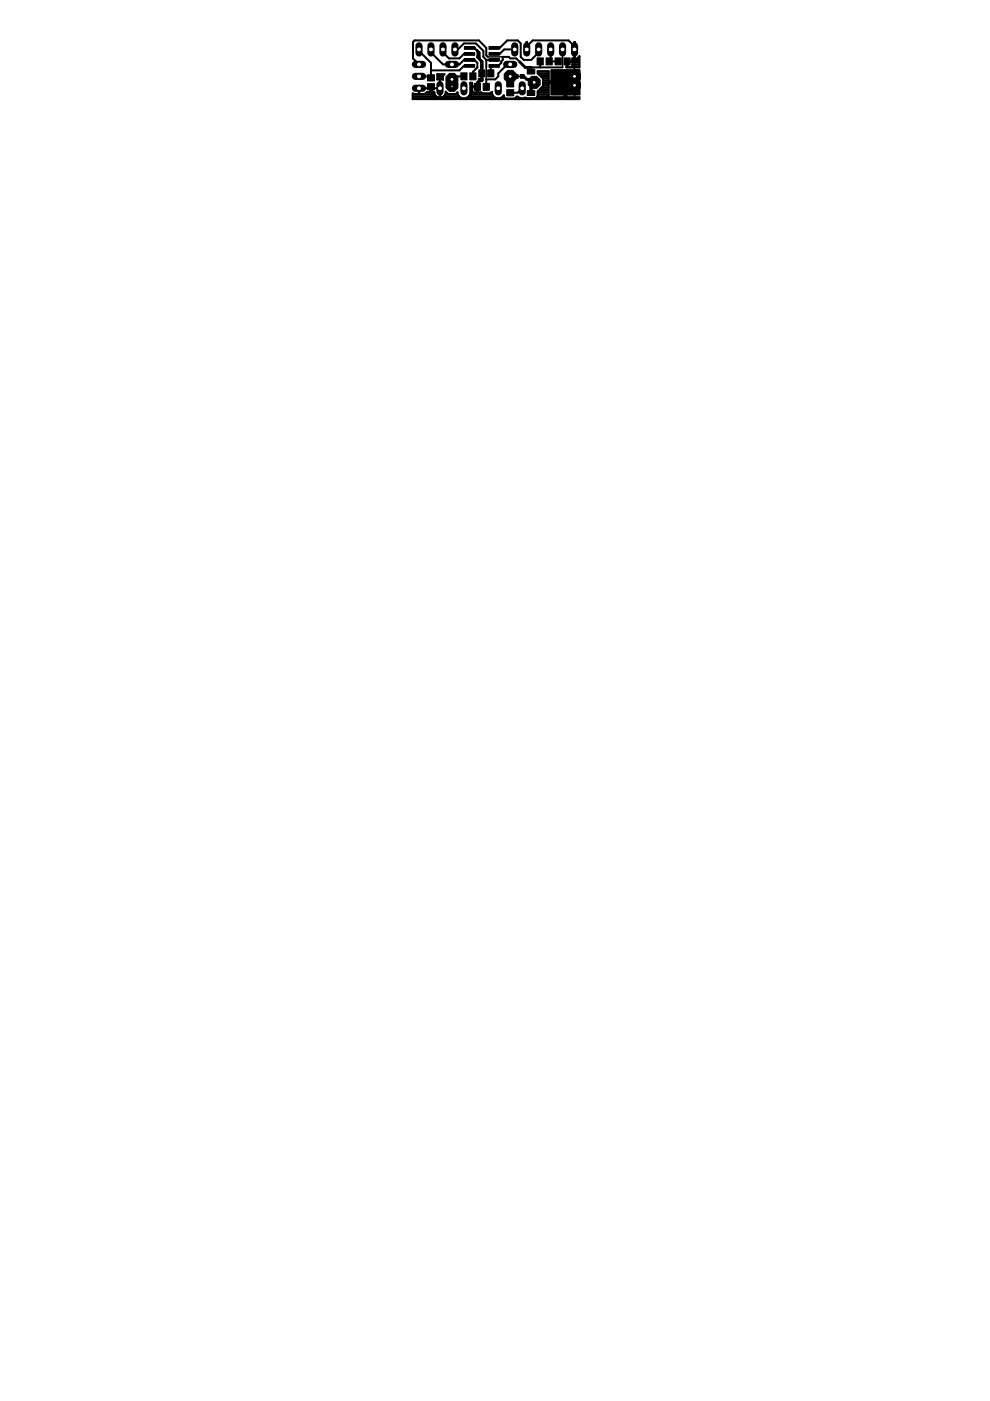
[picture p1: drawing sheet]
<svg xmlns="http://www.w3.org/2000/svg" width="210mm" height="297mm" viewBox="0 0 210 297" stroke-linecap="round" stroke-linejoin="round" font-family="sans-serif">
<g fill="#000" stroke="#000" stroke-width=".21">
<path d="M90.6 17.7h1.5v1.3h-1.5zM90.6 15.9h1.5v1.3h-1.5zM97.7 15.5h1.3v1.4h-1.3zM98.4 13.7h2.2v.6h-2.2zM98.4 12.4h2.2v.6h-2.2zM98.4 11.1h2.2v.6h-2.2zM98.4 9.9h2.2v.6h-2.2zM99.6 15.5h1.3v1.4h-1.3zM100.6 17.7h1.3v1.5h-1.3zM101.5 14.8h1.3v1.5h-1.3zM102.4 17.7h1.4v1.5h-1.4zM103.4 14.8h1.3v1.5h-1.3z"/>
<path d="M103.7 13.7h2.2v.6h-2.2zM103.7 12.4h2.2v.6h-2.2zM103.7 11.1h2.2v.6h-2.2zM103.7 9.9h2.2v.6h-2.2zM107.4 19h1.5v1.3h-1.5zM107.4 17.1h1.5v1.3h-1.5zM109.1 15.8h.8v.8h-.8zM110.3 15.8h.8v.8h-.8zM111.8 19.2h1.6v1h-1.6zM111.8 14.7h1.6v1h-1.6zM113.9 12.3h1.3v1.5h-1.3zM115.8 12.3h1.3v1.5h-1.3z"/>
<path d="M117.7 12.3h1.3v1.5h-1.3zM119.6 12.3h1.3v1.5h-1.3zM116.8 14.8h6.2v5.4h-6.2z"/>
</g>
<g fill="#000" stroke="#000" stroke-width=".42">
<path d="M87.5 19.8v1.2zM87.6 8.9v3.5zM87.6 12.4l1.2 1.3zM87.5 19.8l.3 .1zM87.9 8.6l-.3 .3zM88.8 18.8v1.1zM87.8 19.9h1zM88.8 10.5v.3zM88.9 18.8v1.1zM88.9 19.9h1zM89.9 19.9l.4-.2zM90.3 19.7l.3-.2z"/>
<path d="M91.2 18.5v1zM90.6 19.5h.6zM88.8 18.7h2.6zM91.4 18.7h1.9zM88.8 10.8l2.6 2.5zM91.4 13.3v.7zM88.8 16.2h2.6zM91.4 16.2v.3zM91.4 14.9v1.3zM91.4 14v.9zM91.4 10.5v.6zM91.5 18.5v1z"/>
<path d="M91.2 18.5h.3zM91.2 19.3h.3zM91.2 18.9h.3zM91.4 18.7h.3zM91.7 18.7v1.3zM92.1 19.5v.2zM91.5 19.5h.6zM90.4 19.7h1.7zM92.7 15.7v1.2zM92.7 16.9l.3-.2zM93 16.7h.2zM93.2 16.7v2z"/>
<path d="M93.2 18.8v1.9zM93.3 16.7h.2zM93.3 16.7v2zM93.5 16.7l.4 .2zM91.4 11.1l2.5 2.6zM93.9 10.5v.6zM93.9 16v.9zM93.9 16l.4-.3zM92.7 16.7h1.2zM92.7 16.3h1.2zM92.7 15.9h1.4zM92.7 15.7h1.6z"/>
<path d="M94.5 19.4v.3zM94.5 19.7l-.2 .5zM94.5 19.7h.2zM94.5 19.4l.5 .6zM93.9 11.1l1.3 1.3zM95.8 16.8l.7-.6zM95.8 16.8v1.3zM93.9 13.7h1.9zM96.5 16.2h1.9zM95 20h1.6zM97 19.6v.1zM97 19.6l-.4 .4z"/>
<path d="M96.5 10.5h.6zM91.4 14.9h6zM95.8 13.7h1.6zM95.2 12.4h2.2zM98.4 14l-1 .9zM98.4 12.7l-1 1zM98.4 9.2l-1.3 1.3zM98.4 11.4l-1 1zM99.5 10.2h1.2zM98.4 14h1.2zM98.4 12.7h1.2zM98.4 11.4h1.2z"/>
<path d="M99.7 17.5v.2zM99.7 17.7v2zM99.7 19.7l-.2 .6zM100.1 18.5v.8zM100.1 18.5h1zM100.1 17.5v.8zM99.7 17.5h.4zM99.7 19.3h.4zM99.7 18.9h.4zM99.7 18.5h.4zM99.7 18.2h.4zM99.7 17.8h.4z"/>
<path d="M100.3 15.2l.9-.9zM100.3 15.2v1zM100.1 19.3l.3 .3zM99.6 10.2h1zM99.6 12.7h1zM98.4 9.2h2.5zM101.1 10.7l.1 .1zM101.1 18.3h.2zM101.1 17.5v.8zM101.1 18.5v1.1zM100.4 19.6h.7zM101.1 18.3v.2z"/>
<path d="M100.1 18.3h1zM101.2 10.8l.1 .2zM101.2 12.1v.1zM101.1 10.7h.1zM101.2 17.8v.6zM100.6 12.7l.6 .6zM101.2 13.3v1zM101.2 12.2l.5 .5zM101.1 17.5l.2-.1zM101.3 11v.9zM101.3 11.9l-.1 .2zM101.3 17.4v.9z"/>
<path d="M101.3 18.5v1.1zM101.1 18.5h.2zM101.1 19.3h.2zM101.1 18.9h.2zM101.1 18.2h.2zM101.1 17.8h.2zM101.5 17.2h.5zM101.5 16.8v.3zM101.5 17.1v.1zM101.5 11.1v1.3zM100.6 10.2l.9 .9zM87.9 8.6h13.6z"/>
<path d="M101.3 11h.3zM101.7 12.7l.2 .2zM101.7 11.9v.3zM101.7 11.1v.8zM101.1 10.6l.6 .5zM101.2 12.2h.5zM101.3 11.8h.4zM101.3 11.4h.4zM101.7 12.2l.1 .3zM101.6 12.6h.2zM101.9 17.1l-.7 .7zM101.9 12.9l.1 .3z"/>
<path d="M102 13.2v.9zM102 14.1v.3zM102 14.4v1zM102 15.4h.3zM102 15.7v1.1zM101.5 16.8h.5zM101.3 19.6h.7zM102.1 17.1h.2zM99.7 19.7h2.4zM102.2 13v4.1zM101.5 12.4l.7 .6zM101.9 17.1h.3z"/>
<path d="M101.9 12.9h.3zM102.3 14.4v1zM102.3 15.7v1.1zM102 15.7h.3zM102 16.7h.3zM102 16.3h.3zM102 15.9h.3zM102 15.2h.3zM102 14.8h.3zM102 14.4h.3zM102.3 13v1.4zM101.8 12.5l.5 .5z"/>
<path d="M102.3 16.8v.2zM101.5 17h.8zM102 14.1h.3zM102 13.7h.3zM102 13.3h.3zM102.1 19.7l.2 .1zM100.9 9.2l1.6 1.6zM102.5 10.8v1.3zM103.1 10.2v1.5zM101.5 8.6l1.6 1.6zM102.5 12.1l.6 .6zM103.1 12.7h1.6z"/>
<path d="M103.1 16.8v1.6zM103.1 12.7v1.6zM103.1 11.7l.3 .4zM102.3 19.8h1.6zM104.1 14v1.6zM103.9 19.8l.2-.1zM104.3 19.5l-.2 .2zM104.3 19.5v.2zM104.1 19.7h.2zM104.1 14h.6zM104.7 12.7h.3zM103.1 16.8h1.9z"/>
<path d="M104.7 14h.9zM105.6 15.6v.6zM105.6 16.2l-.6 .6zM104.7 11.4h1.3zM104.7 10.2h1.3zM106.3 13.3l-.7 .7zM106.3 13v.3zM106.6 12.1v.6zM106.6 12.7l-.3 .3zM106.9 10.5l-.9 .9zM107.5 8.6l-1.5 1.6zM107.5 13.7l-1.9 1.9z"/>
<path d="M106.6 12.1h1.3zM107.9 12.1l.3 .3zM108.2 16.5v.3zM108.2 16.2v.3zM108.2 16.5v1.3zM107.5 13.7h.7zM106.9 10.5h2.2zM108.2 12.4h1.3zM107.5 8.6h2.3zM109.8 19.7l.9-1zM108.2 19.7h1.6zM109.5 12.4l.6 .6z"/>
<path d="M110.4 9.2v2.9zM109.8 8.6l.6 .6zM110.4 12.1l.6 .6zM111.6 8.9v1.5zM111.7 9.8v.7zM111.7 8.9v1.5zM112.6 12.7l1.6-1.6zM111 12.7h1.6zM112.9 8.6l-1.2 1.2zM114 15.1v.5zM114 19.3v1zM114 15.6l1.1 1.1z"/>
<path d="M114.2 10.5v.6zM114 15.1h.4zM112.6 14.3h1.9zM114.5 13v1.3zM115.1 16.7v1.5zM115.1 18.2l-1.1 1.1zM116.3 17.7h3.4zM116.3 15.1v2.2zM114.4 15.1h1.9zM114 19.7h2.3zM114.1 19.3h2.2zM114.5 18.9h1.8z"/>
<path d="M114.8 18.5h1.5zM115.1 18.2h1.2zM115.1 17.8h1.2zM115.1 17h1.2zM115.1 16.7h1.2zM114.7 16.3h1.6zM114.4 15.9h1.9zM114 15.5h2.3zM114 15.2h2.3zM116.8 10.5v2.5zM116.4 13h.4zM116.8 13h1.5z"/>
<path d="M114.5 14.3h4.8zM119.3 10.5v1.2zM119.7 17.7v2.9zM119.7 17.3v.4zM116.3 17.3h3.4zM115.1 17.4h4.6zM119.7 17.7h.4zM119.7 19.7h.4zM119.7 19.3h.4zM119.7 18.9h.4zM119.7 18.5h.4zM119.7 18.2h.4z"/>
<path d="M119.7 17.8h.4zM120.1 14.3h2.8zM120.1 13.1v1.1zM120.4 13.1v1.1zM120.1 13.1h.3zM120.4 12.9v.2zM120.4 13.1h.9zM120.1 14.1h.3zM120.1 13.7h.3zM120.1 13.3h.3zM112.9 8.6h7.6zM120.4 14.2h.7z"/>
<path d="M121.3 12.4v.5zM120.4 12.9h.9zM121.3 13.1v.8zM121.3 13.9l-.2 .3zM121.3 12.4l.3 .1zM121.8 10.5v2zM121.6 12.5h.2zM121.8 8.9v1.5zM121.8 17.3v.4zM120.5 8.6l1.3 1.2zM121.8 9.8v.7zM121.8 10.5v2.5z"/>
<path d="M121.8 17.5v.6zM119.9 17.5h1.9zM121.8 16.2v1.3zM121.8 13v3.2zM120.2 13h1.6zM121.9 10.5v2zM121.9 8.9v1.5zM121.9 12.5h.2zM122.1 12.5l.4-.2zM122.9 11.9v2.4zM122.9 11.9l-.4 .4zM121.2 14.1h1.7z"/>
<path d="M121.3 13.7h1.6zM121.3 13.3h1.6zM120.4 12.9h2.5zM121.3 12.6h1.6zM122.6 12.2h.3zM87.5 21h35.4zM87.5 20h4.7zM92.1 19.7l.1 .5zM87.5 20.4h5zM92.2 20.2l.4 .3zM91.7 20l.9 .9zM92.6 20.5l.4 .2z"/>
<path d="M93 20.7h.2zM93.3 18.8v1.9zM93.3 20.7h.2zM93.5 20.7l.5-.2zM94.3 20.2l-.3 .3zM94.4 20h2.7zM97 19.7l.2 .6zM94.1 20.4h3.2zM97.2 20.3l.4 .3zM87.5 20.8h10.4zM97.6 20.6l.5 .2zM98.1 20.8h.5z"/>
<path d="M98.6 20.8l.5-.2zM99.1 20.6l.4-.3zM99.9 19.3v1.6zM99.9 20.9h2.9zM92.6 20.9h10.2zM99.6 20h4.8zM104.3 19.7l.2 .6zM99.4 20.4h5.2zM104.5 20.3l.4 .3zM98.8 20.8h6.4zM104.9 20.6l.5 .2zM105.4 20.8h.5z"/>
<path d="M105.9 20.8l.5-.2zM106.8 20.3l-.4 .3zM106.8 20.2v.2zM106.7 20.4h.1zM106.8 20.4l.1 .3zM106.1 20.8h.9zM106.9 20.7l.2 .1zM107.1 20.8l.2 .1zM107.3 20.9h1.8zM109.1 20.9l.2-.1zM109.3 20.8l.2-.1zM109.5 20.5v.2z"/>
<path d="M109.5 20.5h.3zM109.8 20.5l.1 .1zM109.3 20.8h1zM109.9 20.6l.5 .2zM110.4 20.8h.6zM111 20.8l.4-.1zM111.2 20.8h.3zM111.4 20.7l.3 .1zM111.7 20.8h1.8zM113.5 20.8l.2-.1zM113.9 20.6l-.2 .1zM114 20.3l-.1 .3z"/>
<path d="M116.3 17.7v2.6zM114 20h2.3zM114 20.4h2.4zM116.3 20.3l.3 .3zM116.6 20.6h3.1zM120.1 17.7v2.9zM119.7 20.4h.4zM119.7 20h.4zM102.8 20.9h19zM121.8 18.1v2.8zM122.9 20.6v.4zM120.1 20.6h2.8z"/>
<path d="M113.6 20.8h9.3z"/>
</g>
<path d="M103.1 14.3v2.5zM103.4 12.1h3.2zM109.5 16.2h1.2zM119.3 11.7v2.6zM119.3 11.4v.3z" fill="#000" stroke="#000" stroke-width=".32"/>
<path d="M108.2 16.2h1.3zM110.7 16.2h.3zM110.1 13l1.3 1.3zM111 16.2l.7 .6zM111.4 14.3h1.2zM112.6 14.3v.9zM111.7 16.8h.9zM112.6 16.8l.7 .7z" fill="#000" stroke="#000" stroke-width=".61"/>
<path d="M112.6 18.1l.7-.6zM112.6 18.1v1.6z" fill="#000" stroke="#000" stroke-width=".83"/>
<path d="M88.1 13.7h1.5z" fill="#000" stroke="#000" stroke-width="1.5"/>
<circle cx="88.8" cy="13.7" r=".52" fill="#fff" stroke="#000" stroke-width=".21"/>
<path d="M88.1 16.2h1.5z" fill="#000" stroke="#000" stroke-width="1.5"/>
<circle cx="88.8" cy="16.2" r=".52" fill="#fff" stroke="#000" stroke-width=".21"/>
<path d="M88.1 18.7h1.5z" fill="#000" stroke="#000" stroke-width="1.5"/>
<circle cx="88.8" cy="18.7" r=".52" fill="#fff" stroke="#000" stroke-width=".21"/>
<path d="M96.5 9.7v1.5z" fill="#000" stroke="#000" stroke-width="1.5"/>
<circle cx="96.5" cy="10.5" r=".52" fill="#fff" stroke="#000" stroke-width=".21"/>
<path d="M93.9 9.7v1.5z" fill="#000" stroke="#000" stroke-width="1.5"/>
<circle cx="93.9" cy="10.5" r=".52" fill="#fff" stroke="#000" stroke-width=".21"/>
<path d="M91.4 9.7v1.5z" fill="#000" stroke="#000" stroke-width="1.5"/>
<circle cx="91.4" cy="10.5" r=".52" fill="#fff" stroke="#000" stroke-width=".21"/>
<path d="M88.8 9.7v1.5z" fill="#000" stroke="#000" stroke-width="1.5"/>
<circle cx="88.8" cy="10.5" r=".52" fill="#fff" stroke="#000" stroke-width=".21"/>
<path d="M121.8 9.7v1.5z" fill="#000" stroke="#000" stroke-width="1.5"/>
<circle cx="121.8" cy="10.5" r=".52" fill="#fff" stroke="#000" stroke-width=".21"/>
<path d="M119.3 9.7v1.5z" fill="#000" stroke="#000" stroke-width="1.5"/>
<circle cx="119.3" cy="10.5" r=".52" fill="#fff" stroke="#000" stroke-width=".21"/>
<path d="M116.8 9.7v1.5z" fill="#000" stroke="#000" stroke-width="1.5"/>
<circle cx="116.8" cy="10.5" r=".52" fill="#fff" stroke="#000" stroke-width=".21"/>
<path d="M114.2 9.7v1.5z" fill="#000" stroke="#000" stroke-width="1.5"/>
<circle cx="114.2" cy="10.5" r=".52" fill="#fff" stroke="#000" stroke-width=".21"/>
<path d="M111.7 9.7v1.5z" fill="#000" stroke="#000" stroke-width="1.5"/>
<circle cx="111.7" cy="10.5" r=".52" fill="#fff" stroke="#000" stroke-width=".21"/>
<path d="M109.1 9.7v1.5z" fill="#000" stroke="#000" stroke-width="1.5"/>
<circle cx="109.1" cy="10.5" r=".52" fill="#fff" stroke="#000" stroke-width=".21"/>
<circle cx="95.8" cy="18.1" r="1.38" fill="#000" stroke="#000" stroke-width=".21"/>
<circle cx="95.8" cy="18.1" r=".41" fill="#fff" stroke="#000" stroke-width=".21"/>
<circle cx="95.8" cy="16.8" r="1.38" fill="#000" stroke="#000" stroke-width=".21"/>
<circle cx="95.8" cy="16.8" r=".41" fill="#fff" stroke="#000" stroke-width=".21"/>
<circle cx="121.8" cy="16.2" r="1.38" fill="#000" stroke="#000" stroke-width=".21"/>
<circle cx="121.8" cy="16.2" r=".41" fill="#fff" stroke="#000" stroke-width=".21"/>
<circle cx="121.8" cy="18.1" r="1.38" fill="#000" stroke="#000" stroke-width=".21"/>
<circle cx="121.8" cy="18.1" r=".41" fill="#fff" stroke="#000" stroke-width=".21"/>
<circle cx="108.2" cy="16.2" r="1.38" fill="#000" stroke="#000" stroke-width=".21"/>
<circle cx="108.2" cy="16.2" r=".41" fill="#fff" stroke="#000" stroke-width=".21"/>
<path d="M95.1 13.7h1.5z" fill="#000" stroke="#000" stroke-width="1.5"/>
<circle cx="95.8" cy="13.7" r=".52" fill="#fff" stroke="#000" stroke-width=".21"/>
<path d="M93.3 18v1.5z" fill="#000" stroke="#000" stroke-width="1.5"/>
<circle cx="93.3" cy="18.7" r=".52" fill="#fff" stroke="#000" stroke-width=".21"/>
<path d="M98.4 18v1.5z" fill="#000" stroke="#000" stroke-width="1.5"/>
<circle cx="98.4" cy="18.7" r=".52" fill="#fff" stroke="#000" stroke-width=".21"/>
<path d="M107.4 13.7h1.5z" fill="#000" stroke="#000" stroke-width="1.5"/>
<circle cx="108.2" cy="13.7" r=".52" fill="#fff" stroke="#000" stroke-width=".21"/>
<path d="M105.6 18v1.5z" fill="#000" stroke="#000" stroke-width="1.5"/>
<circle cx="105.7" cy="18.7" r=".52" fill="#fff" stroke="#000" stroke-width=".21"/>
<path d="M110.7 18v1.5z" fill="#000" stroke="#000" stroke-width="1.5"/>
<circle cx="110.7" cy="18.7" r=".52" fill="#fff" stroke="#000" stroke-width=".21"/>
<circle cx="113.3" cy="17.5" r="1.38" fill="#000" stroke="#000" stroke-width=".21"/>
<circle cx="113.3" cy="17.5" r=".41" fill="#fff" stroke="#000" stroke-width=".21"/>
</svg>
